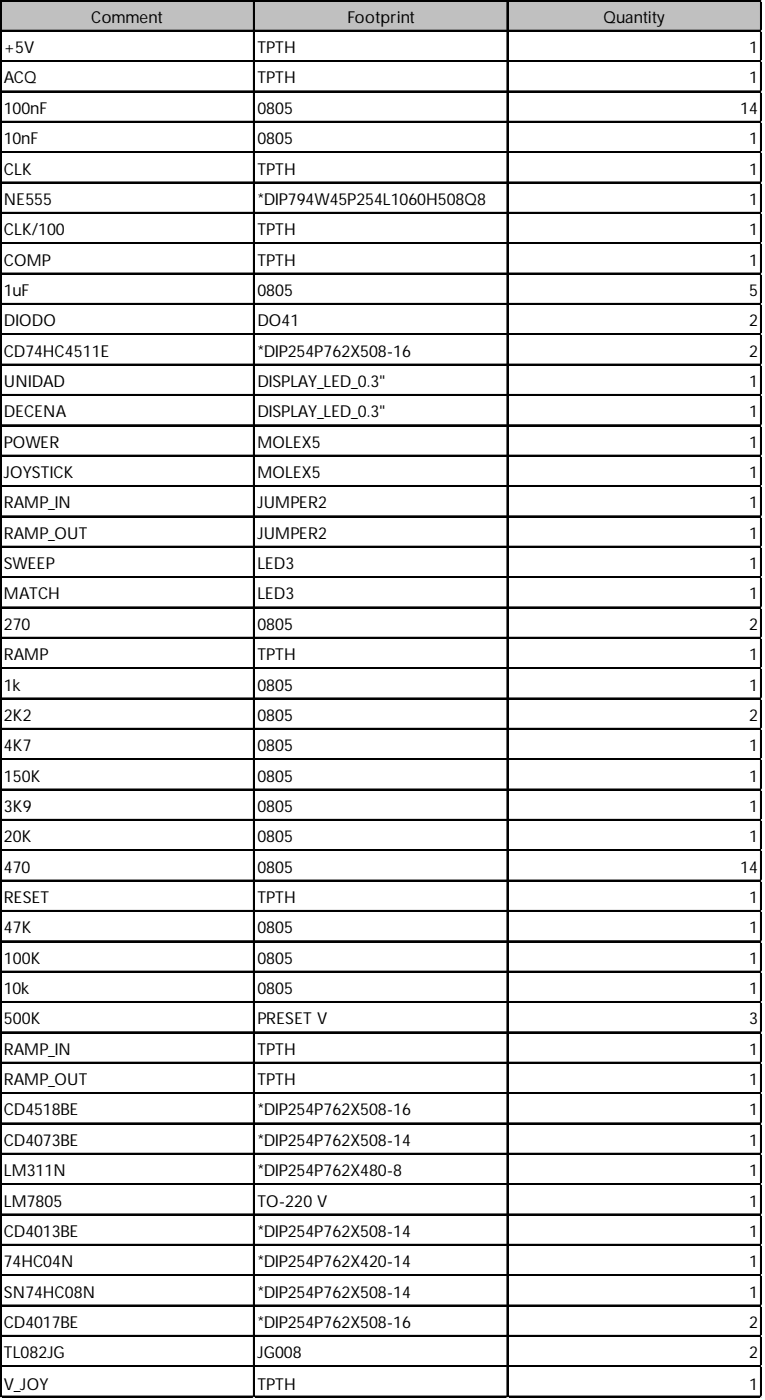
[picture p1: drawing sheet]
<svg xmlns="http://www.w3.org/2000/svg" width="97mm" height="177mm" viewBox="0 0 97 177" stroke-linecap="round" stroke-linejoin="round" font-family="sans-serif">
<defs><g id="words">
<g font-size="2.1">
<text x="11.5" y="2.9">Comment</text>
<text x="43.9" y="2.9">Footprint</text>
<text x="76.2" y="2.9">Quantity</text>
<text x=".5" y="6.7">+5V</text>
<text x=".5" y="10.6">ACQ</text>
<text x="32.5" y="6.7">TPTH</text>
<text x="32.5" y="10.6">TPTH</text>
<text x="94.7" y="6.7">1</text>
<text x="94.7" y="10.6">1</text>
<text x=".5" y="14.4">100nF</text>
<text x="32.5" y="14.4">0805</text>
<text x="93.5" y="14.4">14</text>
<text x=".5" y="18.2">10nF</text>
<text x=".5" y="22.1">CLK</text>
<text x="32.5" y="18.2">0805</text>
<text x="32.5" y="22.1">TPTH</text>
<text x="94.7" y="18.2">1</text>
<text x="94.7" y="22.1">1</text>
<text x=".5" y="25.9">NE555</text>
<text x=".5" y="29.8">CLK/100</text>
<text x="32.5" y="25.9">*DIP794W45P254L1060H508Q8</text>
<text x="32.5" y="29.8">TPTH</text>
<text x="94.7" y="25.9">1</text>
<text x="94.7" y="29.8">1</text>
<text x=".5" y="33.6">COMP</text>
<text x="32.5" y="33.6">TPTH</text>
<text x="94.7" y="33.6">1</text>
<text x=".5" y="37.4">1uF</text>
<text x=".5" y="41.3">DIODO</text>
<text x="32.5" y="37.4">0805</text>
<text x="32.5" y="41.3">DO41</text>
<text x="94.7" y="37.4">5</text>
<text x="94.7" y="41.3">2</text>
<text x=".5" y="45.1">CD74HC4511E</text>
<text x="32.5" y="45.1">*DIP254P762X508-16</text>
<text x="94.7" y="45.1">2</text>
<text x=".5" y="49">UNIDAD</text>
<text x=".5" y="52.8">DECENA</text>
<text x="32.5" y="49">DISPLAY_LED_0.3&quot;</text>
<text x="32.5" y="52.8">DISPLAY_LED_0.3&quot;</text>
<text x="94.7" y="49">1</text>
<text x="94.7" y="52.8">1</text>
<text x=".5" y="56.6">POWER</text>
<text x="32.5" y="56.6">MOLEX5</text>
<text x="94.7" y="56.6">1</text>
<text x=".5" y="60.5">JOYSTICK</text>
<text x=".5" y="64.3">RAMP_IN</text>
<text x="32.5" y="60.5">MOLEX5</text>
<text x="32.5" y="64.3">JUMPER2</text>
<text x="94.7" y="60.5">1</text>
<text x="94.7" y="64.3">1</text>
<text x=".5" y="68.2">RAMP_OUT</text>
<text x=".5" y="72">SWEEP</text>
<text x="32.5" y="68.2">JUMPER2</text>
<text x="32.5" y="72">LED3</text>
<text x="94.7" y="68.2">1</text>
<text x="94.7" y="72">1</text>
<text x=".5" y="75.8">MATCH</text>
<text x="32.5" y="75.8">LED3</text>
<text x="94.7" y="75.8">1</text>
<text x=".5" y="79.7">270</text>
<text x=".5" y="83.5">RAMP</text>
<text x="32.5" y="79.7">0805</text>
<text x="32.5" y="83.5">TPTH</text>
<text x="94.7" y="79.7">2</text>
<text x="94.7" y="83.5">1</text>
<text x=".5" y="87.3">1k</text>
<text x="32.5" y="87.3">0805</text>
<text x="94.7" y="87.3">1</text>
<text x=".5" y="91.2">2K2</text>
<text x=".5" y="95">4K7</text>
<text x="32.5" y="91.2">0805</text>
<text x="32.5" y="95">0805</text>
<text x="94.7" y="91.2">2</text>
<text x="94.7" y="95">1</text>
<text x=".5" y="98.9">150K</text>
<text x="32.5" y="98.9">0805</text>
<text x="94.7" y="98.9">1</text>
<text x=".5" y="102.7">3K9</text>
<text x=".5" y="106.5">20K</text>
<text x="32.5" y="102.7">0805</text>
<text x="32.5" y="106.5">0805</text>
<text x="94.7" y="102.7">1</text>
<text x="94.7" y="106.5">1</text>
<text x=".5" y="110.4">470</text>
<text x="32.5" y="110.4">0805</text>
<text x="93.5" y="110.4">14</text>
<text x=".5" y="114.2">RESET</text>
<text x=".5" y="118.1">47K</text>
<text x="32.5" y="114.2">TPTH</text>
<text x="32.5" y="118.1">0805</text>
<text x="94.7" y="114.2">1</text>
<text x="94.7" y="118.1">1</text>
<text x=".5" y="121.9">100K</text>
<text x=".5" y="125.7">10k</text>
<text x="32.5" y="121.9">0805</text>
<text x="32.5" y="125.7">0805</text>
<text x="94.7" y="121.9">1</text>
<text x="94.7" y="125.7">1</text>
<text x=".5" y="129.6">500K</text>
<text x="32.5" y="129.6">PRESET V</text>
<text x="94.7" y="129.6">3</text>
<text x=".5" y="133.4">RAMP_IN</text>
<text x=".5" y="137.3">RAMP_OUT</text>
<text x="32.5" y="133.4">TPTH</text>
<text x="32.5" y="137.3">TPTH</text>
<text x="94.7" y="133.4">1</text>
<text x="94.7" y="137.3">1</text>
<text x=".5" y="141.1">CD4518BE</text>
<text x="32.5" y="141.1">*DIP254P762X508-16</text>
<text x="94.7" y="141.1">1</text>
<text x=".5" y="144.9">CD4073BE</text>
<text x=".5" y="148.8">LM311N</text>
<text x="32.5" y="144.9">*DIP254P762X508-14</text>
<text x="32.5" y="148.8">*DIP254P762X480-8</text>
<text x="94.7" y="144.9">1</text>
<text x="94.7" y="148.8">1</text>
<text x=".5" y="152.6">LM7805</text>
<text x="32.5" y="152.6">TO-220 V</text>
<text x="94.7" y="152.6">1</text>
<text x=".5" y="156.5">CD4013BE</text>
<text x=".5" y="160.3">74HC04N</text>
<text x="32.5" y="156.5">*DIP254P762X508-14</text>
<text x="32.5" y="160.3">*DIP254P762X420-14</text>
<text x="94.7" y="156.5">1</text>
<text x="94.7" y="160.3">1</text>
<text x=".5" y="164.1">SN74HC08N</text>
<text x=".5" y="168">CD4017BE</text>
<text x="32.5" y="164.1">*DIP254P762X508-14</text>
<text x="32.5" y="168">*DIP254P762X508-16</text>
<text x="94.7" y="164.1">1</text>
<text x="94.7" y="168">2</text>
<text x=".5" y="171.8">TL082JG</text>
<text x="32.5" y="171.8">JG008</text>
<text x="94.7" y="171.8">2</text>
<text x=".5" y="175.8">V_JOY</text>
<text x="32.5" y="175.8">TPTH</text>
<text x="94.7" y="175.8">1</text>
</g>
</g></defs>
<path d="M.1 .1h96.2v3.9h-96.2z" fill="#c0c0c0"/>
<g fill="none" stroke="#000" stroke-width=".16">
<path d="M0 0v176.8M.1 0v176.8M.2 0h96.1M.2 .1h96.1M.2 3.8h96.1M.2 3.9h96.1M.2 7.7h96.1M.2 7.8h96.1M.2 11.5h96.1M.2 11.6h96.1M.2 15.4h96.1M.2 19.2h96.1"/>
<path d="M.2 19.3h96.1M32 .2v176.6M32.1 .2v176.6M64.1 .2v176.6M96.1 .2v176.6M96.2 .2v176.6M.2 23h96.1M.2 23.1h96.1M.2 26.9h96.1M.2 27h96.1M.2 30.7h96.1M.2 30.8h96.1"/>
<path d="M.2 34.6h96.1M.2 38.4h96.1M.2 38.5h96.1M.2 42.2h96.1M.2 42.3h96.1M.2 46.1h96.1M.2 46.2h96.1M.2 49.9h96.1M.2 50h96.1M.2 53.7h96.1M.2 53.8h96.1M.2 57.6h96.1"/>
<path d="M.2 57.7h96.1M.2 61.4h96.1M.2 61.5h96.1M.2 65.3h96.1M.2 69.1h96.1M.2 69.2h96.1M.2 72.9h96.1M.2 73h96.1M.2 76.8h96.1M.2 76.9h96.1M.2 80.6h96.1M.2 80.7h96.1"/>
<path d="M.2 84.5h96.1M.2 88.3h96.1M.2 88.4h96.1M.2 92.1h96.1M.2 92.2h96.1M.2 96h96.1M.2 96.1h96.1M.2 99.8h96.1M.2 99.9h96.1M.2 103.7h96.1M.2 107.5h96.1M.2 107.6h96.1"/>
<path d="M.2 111.3h96.1M.2 111.4h96.1M.2 115.2h96.1M.2 115.3h96.1M.2 119h96.1M.2 119.1h96.1M.2 122.9h96.1M.2 126.7h96.1M.2 126.8h96.1M.2 130.5h96.1M.2 130.6h96.1M.2 134.4h96.1"/>
<path d="M.2 134.5h96.1M.2 138.2h96.1M.2 138.3h96.1M.2 142.1h96.1M.2 145.9h96.1M.2 146h96.1M.2 149.7h96.1M.2 149.8h96.1M.2 153.6h96.1M.2 153.7h96.1M.2 157.4h96.1M.2 157.5h96.1"/>
<path d="M.2 161.3h96.1M.2 165.1h96.1M.2 165.2h96.1M.2 168.9h96.1M.2 169h96.1M.2 172.8h96.1M.2 172.9h96.1M.2 176.6h96.1M.2 176.7h96.1"/>
</g>
<path d="M0 176.8h.1" fill="none" stroke="#d4d4d4" stroke-width=".16"/>
<path d="M0 176.8h.2z" fill="#d4d4d4"/>
<path d="M32 176.8h.1" fill="none" stroke="#d4d4d4" stroke-width=".16"/>
<path d="M32 176.8h.2z" fill="#d4d4d4"/>
<path d="M64.1 176.8h.1" fill="none" stroke="#d4d4d4" stroke-width=".16"/>
<path d="M64.1 176.8h.1z" fill="#d4d4d4"/>
<path d="M96.1 176.8h.1" fill="none" stroke="#d4d4d4" stroke-width=".16"/>
<path d="M96.1 176.8h.2z" fill="#d4d4d4"/>
<path d="M96.3 0h.1" fill="none" stroke="#d4d4d4" stroke-width=".16"/>
<path d="M96.3 0v.2z" fill="#d4d4d4"/>
<path d="M96.3 3.8h.1" fill="none" stroke="#d4d4d4" stroke-width=".16"/>
<path d="M96.3 3.8v.2z" fill="#d4d4d4"/>
<path d="M96.3 7.7h.1" fill="none" stroke="#d4d4d4" stroke-width=".16"/>
<path d="M96.3 7.7v.1z" fill="#d4d4d4"/>
<path d="M96.3 11.5h.1" fill="none" stroke="#d4d4d4" stroke-width=".16"/>
<path d="M96.3 11.5v.2z" fill="#d4d4d4"/>
<path d="M96.3 15.4h.1" fill="none" stroke="#d4d4d4" stroke-width=".16"/>
<path d="M96.3 15.4v.1z" fill="#d4d4d4"/>
<path d="M96.3 19.2h.1" fill="none" stroke="#d4d4d4" stroke-width=".16"/>
<path d="M96.3 19.2v.2z" fill="#d4d4d4"/>
<path d="M96.3 23h.1" fill="none" stroke="#d4d4d4" stroke-width=".16"/>
<path d="M96.3 23v.2z" fill="#d4d4d4"/>
<path d="M96.3 26.9h.1" fill="none" stroke="#d4d4d4" stroke-width=".16"/>
<path d="M96.3 26.9v.1z" fill="#d4d4d4"/>
<path d="M96.3 30.7h.1" fill="none" stroke="#d4d4d4" stroke-width=".16"/>
<path d="M96.3 30.7v.2z" fill="#d4d4d4"/>
<path d="M96.3 34.6h.1" fill="none" stroke="#d4d4d4" stroke-width=".16"/>
<path d="M96.3 34.6v.1z" fill="#d4d4d4"/>
<path d="M96.3 38.4h.1" fill="none" stroke="#d4d4d4" stroke-width=".16"/>
<path d="M96.3 38.4v.2z" fill="#d4d4d4"/>
<path d="M96.3 42.2h.1" fill="none" stroke="#d4d4d4" stroke-width=".16"/>
<path d="M96.3 42.2v.2z" fill="#d4d4d4"/>
<path d="M96.3 46.1h.1" fill="none" stroke="#d4d4d4" stroke-width=".16"/>
<path d="M96.3 46.1v.1z" fill="#d4d4d4"/>
<path d="M96.3 49.9h.1" fill="none" stroke="#d4d4d4" stroke-width=".16"/>
<path d="M96.3 49.9v.2z" fill="#d4d4d4"/>
<path d="M96.3 53.7h.1" fill="none" stroke="#d4d4d4" stroke-width=".16"/>
<path d="M96.3 53.7v.2z" fill="#d4d4d4"/>
<path d="M96.3 57.6h.1" fill="none" stroke="#d4d4d4" stroke-width=".16"/>
<path d="M96.3 57.6v.1z" fill="#d4d4d4"/>
<path d="M96.3 61.4h.1" fill="none" stroke="#d4d4d4" stroke-width=".16"/>
<path d="M96.3 61.4v.2z" fill="#d4d4d4"/>
<path d="M96.3 65.3h.1" fill="none" stroke="#d4d4d4" stroke-width=".16"/>
<path d="M96.3 65.3v.1z" fill="#d4d4d4"/>
<path d="M96.3 69.1h.1" fill="none" stroke="#d4d4d4" stroke-width=".16"/>
<path d="M96.3 69.1v.2z" fill="#d4d4d4"/>
<path d="M96.3 72.9h.1" fill="none" stroke="#d4d4d4" stroke-width=".16"/>
<path d="M96.3 72.9v.2z" fill="#d4d4d4"/>
<path d="M96.3 76.8h.1" fill="none" stroke="#d4d4d4" stroke-width=".16"/>
<path d="M96.3 76.8v.1z" fill="#d4d4d4"/>
<path d="M96.3 80.6h.1" fill="none" stroke="#d4d4d4" stroke-width=".16"/>
<path d="M96.3 80.6v.2z" fill="#d4d4d4"/>
<path d="M96.3 84.5h.1" fill="none" stroke="#d4d4d4" stroke-width=".16"/>
<path d="M96.3 84.5v.1z" fill="#d4d4d4"/>
<path d="M96.3 88.3h.1" fill="none" stroke="#d4d4d4" stroke-width=".16"/>
<path d="M96.3 88.3v.2z" fill="#d4d4d4"/>
<path d="M96.3 92.1h.1" fill="none" stroke="#d4d4d4" stroke-width=".16"/>
<path d="M96.3 92.1v.2z" fill="#d4d4d4"/>
<path d="M96.3 96h.1" fill="none" stroke="#d4d4d4" stroke-width=".16"/>
<path d="M96.3 96v.1z" fill="#d4d4d4"/>
<path d="M96.3 99.8h.1" fill="none" stroke="#d4d4d4" stroke-width=".16"/>
<path d="M96.3 99.8v.2z" fill="#d4d4d4"/>
<path d="M96.3 103.7h.1" fill="none" stroke="#d4d4d4" stroke-width=".16"/>
<path d="M96.3 103.7v.1z" fill="#d4d4d4"/>
<path d="M96.3 107.5h.1" fill="none" stroke="#d4d4d4" stroke-width=".16"/>
<path d="M96.3 107.5v.2z" fill="#d4d4d4"/>
<path d="M96.3 111.3h.1" fill="none" stroke="#d4d4d4" stroke-width=".16"/>
<path d="M96.3 111.3v.2z" fill="#d4d4d4"/>
<path d="M96.3 115.2h.1" fill="none" stroke="#d4d4d4" stroke-width=".16"/>
<path d="M96.3 115.2v.1z" fill="#d4d4d4"/>
<path d="M96.3 119h.1" fill="none" stroke="#d4d4d4" stroke-width=".16"/>
<path d="M96.3 119v.2z" fill="#d4d4d4"/>
<path d="M96.3 122.9h.1" fill="none" stroke="#d4d4d4" stroke-width=".16"/>
<path d="M96.3 122.9v.1z" fill="#d4d4d4"/>
<path d="M96.3 126.7h.1" fill="none" stroke="#d4d4d4" stroke-width=".16"/>
<path d="M96.3 126.7v.2z" fill="#d4d4d4"/>
<path d="M96.3 130.5h.1" fill="none" stroke="#d4d4d4" stroke-width=".16"/>
<path d="M96.3 130.5v.2z" fill="#d4d4d4"/>
<path d="M96.3 134.4h.1" fill="none" stroke="#d4d4d4" stroke-width=".16"/>
<path d="M96.3 134.4v.1z" fill="#d4d4d4"/>
<path d="M96.3 138.2h.1" fill="none" stroke="#d4d4d4" stroke-width=".16"/>
<path d="M96.3 138.2v.2z" fill="#d4d4d4"/>
<path d="M96.3 142.1h.1" fill="none" stroke="#d4d4d4" stroke-width=".16"/>
<path d="M96.3 142.1v.1z" fill="#d4d4d4"/>
<path d="M96.3 145.9h.1" fill="none" stroke="#d4d4d4" stroke-width=".16"/>
<path d="M96.3 145.9v.2z" fill="#d4d4d4"/>
<path d="M96.3 149.7h.1" fill="none" stroke="#d4d4d4" stroke-width=".16"/>
<path d="M96.3 149.7v.2z" fill="#d4d4d4"/>
<path d="M96.3 153.6h.1" fill="none" stroke="#d4d4d4" stroke-width=".16"/>
<path d="M96.3 153.6v.1z" fill="#d4d4d4"/>
<path d="M96.3 157.4h.1" fill="none" stroke="#d4d4d4" stroke-width=".16"/>
<path d="M96.3 157.4v.2z" fill="#d4d4d4"/>
<path d="M96.3 161.3h.1" fill="none" stroke="#d4d4d4" stroke-width=".16"/>
<path d="M96.3 161.3v.1z" fill="#d4d4d4"/>
<path d="M96.3 165.1h.1" fill="none" stroke="#d4d4d4" stroke-width=".16"/>
<path d="M96.3 165.1v.2z" fill="#d4d4d4"/>
<path d="M96.3 168.9h.1" fill="none" stroke="#d4d4d4" stroke-width=".16"/>
<path d="M96.3 168.9v.2z" fill="#d4d4d4"/>
<path d="M96.3 172.8h.1" fill="none" stroke="#d4d4d4" stroke-width=".16"/>
<path d="M96.3 172.8v.1z" fill="#d4d4d4"/>
<path d="M96.3 176.6h.1" fill="none" stroke="#d4d4d4" stroke-width=".16"/>
<path d="M96.3 176.6v.2z" fill="#d4d4d4"/>
<use href="#words"/>
</svg>
